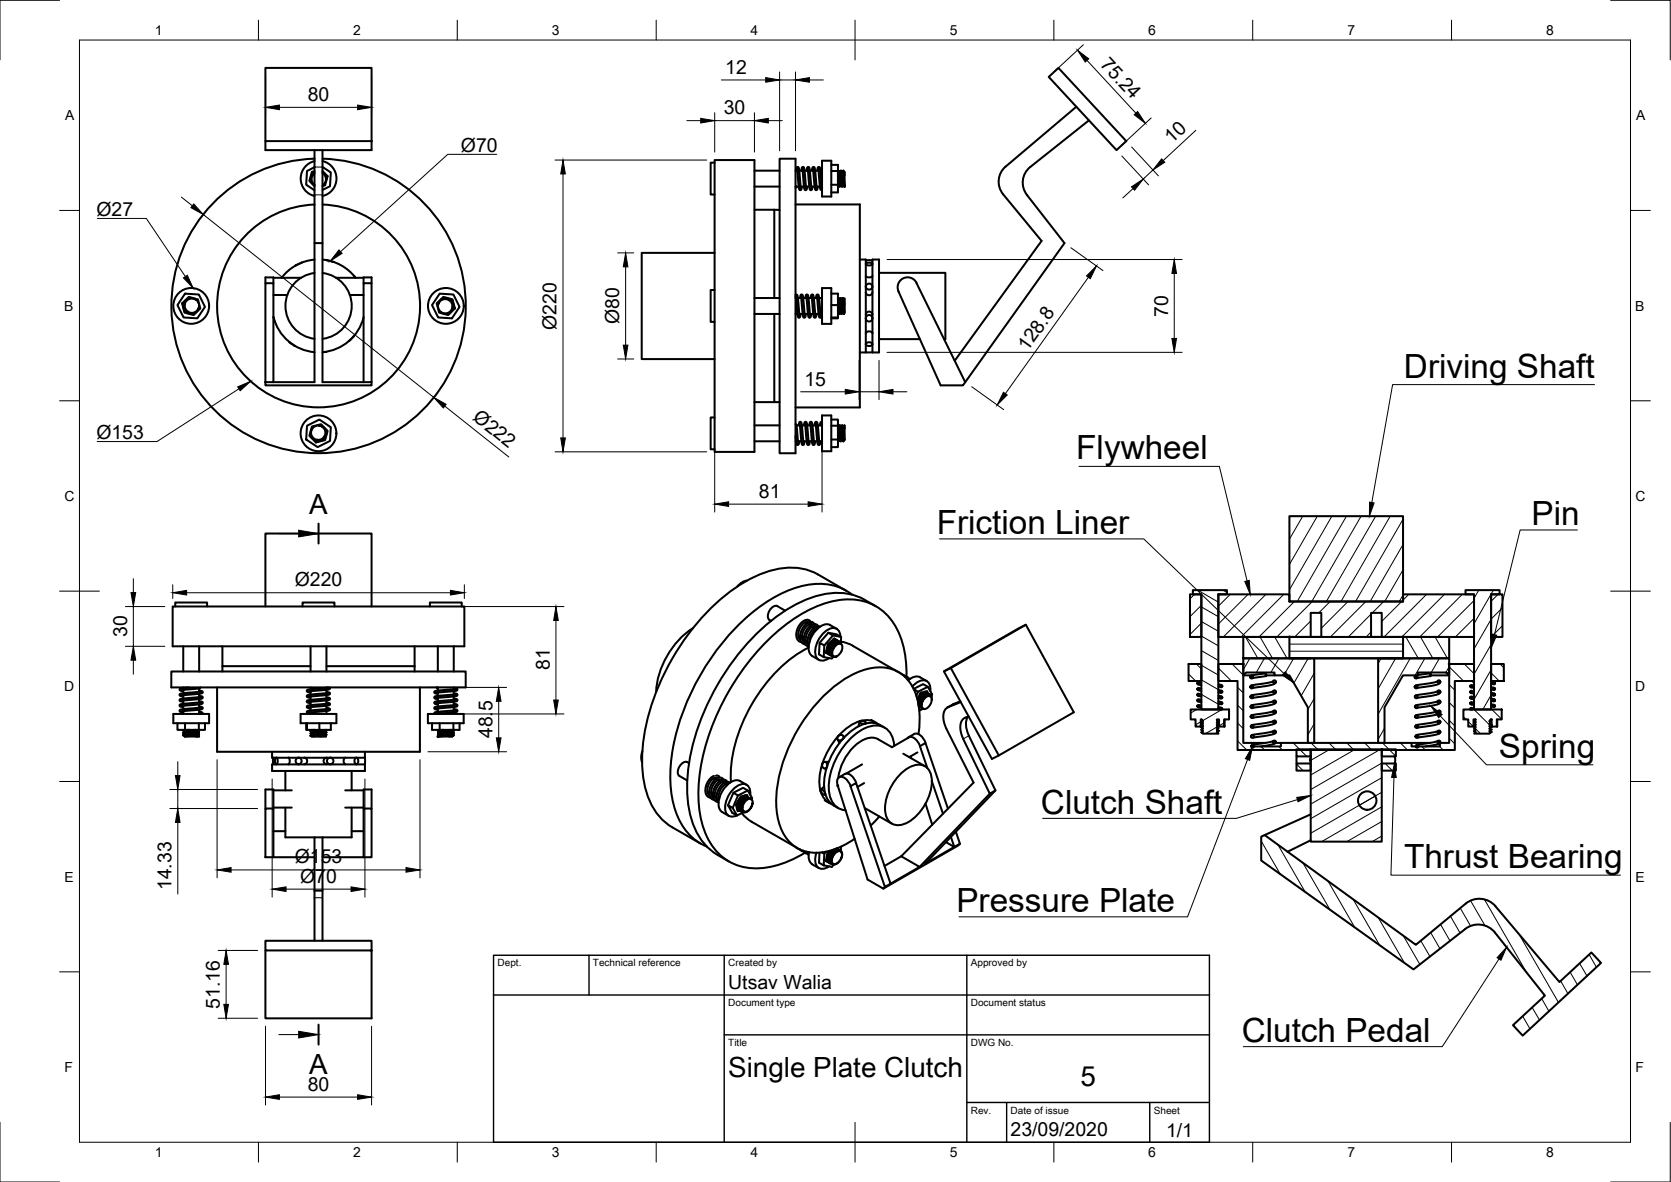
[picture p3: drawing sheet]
<svg xmlns="http://www.w3.org/2000/svg" width="420mm" height="297mm" viewBox="0 0 420 297" stroke-linecap="round" stroke-linejoin="round" font-family="sans-serif">
<defs><g id="words">
<g font-size="8.4">
<text x="353" y="94.9">Driving Shaft</text>
<text x="270.6" y="115.4">Flywheel</text>
<text x="385.1" y="132">Pin</text>
<text x="235.5" y="134.2">Friction Liner</text>
<text x="376.9" y="190.4">Spring</text>
<text x="261.7" y="204.5">Clutch Shaft</text>
<text x="353" y="218.2">Thrust Bearing</text>
<text x="240.5" y="229.2">Pressure Plate</text>
<text x="312.2" y="261.8">Clutch Pedal</text>
</g>
<g font-size="7">
<text x="77.8" y="129.1">A</text>
<text x="77.8" y="270">A</text>
<text x="183.1" y="270.6">Single Plate Clutch</text>
<text x="271.7" y="272.9">5</text>
</g>
<g font-size="4.9">
<text x="276.5" y="16.3" transform="rotate(47 276.5 16.3)">75.24</text>
<text x="182.4" y="18.6">12</text>
<text x="77.4" y="25.4">80</text>
<text x="182" y="28.8">30</text>
<text x="115.9" y="38.1">Ø70</text>
<text x="294.7" y="36.2" transform="rotate(-43 294.7 36.2)">10</text>
<text x="24.3" y="54.2">Ø27</text>
<text x="139.9" y="82.9" transform="rotate(-90 139.9 82.9)">Ø220</text>
<text x="155.7" y="81.5" transform="rotate(-90 155.7 81.5)">Ø80</text>
<text x="293.7" y="79.6" transform="rotate(-90 293.7 79.6)">70</text>
<text x="258.3" y="88.5" transform="rotate(-54 258.3 88.5)">128.8</text>
<text x="202.3" y="96.9">15</text>
<text x="118.6" y="105.4" transform="rotate(38 118.6 105.4)">Ø222</text>
<text x="24.2" y="110.3">Ø153</text>
<text x="190.8" y="125.1">81</text>
<text x="74.1" y="147.3">Ø220</text>
<text x="32" y="160.1" transform="rotate(-90 32 160.1)">30</text>
<text x="138.2" y="168.3" transform="rotate(-90 138.2 168.3)">81</text>
<text x="123.8" y="185.5" transform="rotate(-90 123.8 185.5)">48.5</text>
<text x="74.1" y="217">Ø153</text>
<text x="75.5" y="221.8">Ø70</text>
<text x="43.1" y="223.7" transform="rotate(-90 43.1 223.7)">14.33</text>
<text x="183.1" y="248.5">Utsav Walia</text>
<text x="55.3" y="253.5" transform="rotate(-90 55.3 253.5)">51.16</text>
<text x="77.4" y="274.1">80</text>
<text x="254.1" y="285.5">23/09/2020</text>
<text x="293.2" y="285.7">1/1</text>
</g>
<g font-size="3.5">
<text x="39" y="8.8">1</text>
<text x="88.8" y="8.8">2</text>
<text x="138.8" y="8.8">3</text>
<text x="188.7" y="8.8">4</text>
<text x="238.8" y="8.8">5</text>
<text x="288.7" y="8.8">6</text>
<text x="338.8" y="8.8">7</text>
<text x="388.8" y="8.8">8</text>
<text x="16.4" y="30.2">A</text>
<text x="411.4" y="30.2">A</text>
<text x="16.2" y="78">B</text>
<text x="411.2" y="78">B</text>
<text x="16.2" y="125.9">C</text>
<text x="411.2" y="125.9">C</text>
<text x="16.2" y="173.7">D</text>
<text x="411.2" y="173.7">D</text>
<text x="16.2" y="221.6">E</text>
<text x="411.2" y="221.6">E</text>
<text x="16.2" y="269.4">F</text>
<text x="411.2" y="269.4">F</text>
<text x="39" y="290.8">1</text>
<text x="88.8" y="290.8">2</text>
<text x="138.8" y="290.8">3</text>
<text x="188.7" y="290.8">4</text>
<text x="238.8" y="290.8">5</text>
<text x="288.7" y="290.8">6</text>
<text x="338.8" y="290.8">7</text>
<text x="388.8" y="290.8">8</text>
</g>
<g font-size="2.5">
<text x="125.1" y="242.9">Dept.</text>
<text x="149.1" y="242.9">Technical reference</text>
<text x="183.1" y="242.9">Created by</text>
<text x="244.1" y="242.9">Approved by</text>
<text x="183.1" y="252.8">Document type</text>
<text x="244.1" y="252.8">Document status</text>
<text x="183.1" y="262.9">Title</text>
<text x="244.1" y="262.9">DWG No.</text>
<text x="244.1" y="279.9">Rev.</text>
<text x="254.1" y="279.9">Date of issue</text>
<text x="290.1" y="279.9">Sheet</text>
</g>
</g></defs>
<!-- layer: Visible -->
<g fill="none" stroke="#000" stroke-width=".51">
<path d="M263.7 19.3l2.4-2.2 17.1 18.4-2.5 2.2zM66.7 35.5v2.2h26.7v-20.6h-26.7v18.4h26.7M79.1 37.7v23.4h2M81.1 37.7v58.3h10.3M81.1 39.9a37 37 0 0 1 30.9 55.8 37 37 0 0 1-63.8 0 37 37 0 0 1 30.9-55.8M196 39.9h4v74h-4zM270.6 26.8l-17.7 15.1M273.8 30.3l-14.8 11.7a5 5 0 0 0-.8 7M78.7 44.1l-.3 .6v.7l.7 1.1M79.1 43.2a1.96 1.96 0 0 0 0 3.4M79.1 43l-.7 .2-.6 2.3 1.3 1.3M79.1 42l-1.9 1-.2 3.4 2.1 1.4"/>
<path d="M79.1 43.6l-.4 .5M79.1 40.5a4.5 4.5 0 0 0-3.5 4.4 4.5 4.5 0 0 0 3.5 4.4M81.1 43.2l.8 .8a1.99 1.99 0 0 1-.3 2.1l.3-.6v-.7l-.2-.7-.6-.6M81.1 43l1.3 1.3-.7 2.3-.6 .2M81.1 42l2.1 1.3-.2 3.5-1.9 .9M81.1 40.5a4.5 4.5 0 0 1 3.5 4.4 4.5 4.5 0 0 1-3.5 4.4M81.1 51.4a25.5 25.5 0 0 1 20.9 38.5 25.5 25.5 0 0 1-43.8 0 25.5 25.5 0 0 1 20.9-38.5M81.6 46.1l-.5 .5M179.7 40.2h10v73.4h-10zM179.7 40.9h-1v8h1M189.7 52.7h6.3M189.7 42.9h6.3"/>
<path d="M189.7 46.9h6.3M194.7 52.7v22.2M200 51.4h16.2v51h-16.2M200 42.9h.5M200 46.9h.8M200.2 42.9l.1-.8 .4-.1 .2 .6 .5 4.8M200.3 47l-.3 .2M200.4 42.3l.4 4.5 .3 .9 .4-.1 .1-.7M201 42.9h.8M201.3 46.9h.9M201.5 42.9l.1-.8 .4-.1 .3 .6 .5 4.8M201.7 42.3l.4 4.5 .3 .9 .4-.1 .2-.7"/>
<path d="M202.3 42.9h.8M202.6 46.9h.9M202.8 42.9l.2-.8 .3-.1 .3 .6 .5 4.8M203 42.3l.5 4.5 .2 .9 .5-.1 .1-.7M203.6 42.9h.9M204 46.9h.8M204.2 42.9l.1-.8 .4-.1 .2 .6 .5 4.8M204.4 42.3l.4 4.5 .3 .9 .4-.1 .1-.7M205 42.9h.8M205.3 46.9h.9M205.5 42.9l.2-.8 .4-.1 .2 .7 .4 4.4M205.7 42.3l.5 5.1 .2 .3 .3 .1"/>
<path d="M206.3 42.9h.4M206.7 46.9h.1M206.7 40.4h2.3v9h-2.3zM209 41.4h1.7v7h-1.7M209 46.4h1.7M209 43h1.7M210.7 43.7l.2 2.8M210.7 45.5l.1 1h.1M210.8 42.9l.3 3.9M210.8 42.9l.3 .4M210.8 42.9l-.1 .2M210.8 46.5l-.1 .2"/>
<path d="M210.9 42.9l.3 3.9M210.9 46.5l.2 .3M211.1 43.3l.3 3.2M211.1 43.3h.1M211.1 46.8h.1M211.2 43.3l.3 3.2M211.4 42.9l.3 3.9M211.4 42.9l-.2 .4M211.4 46.5h.1M211.4 46.5l-.2 .3M211.4 42.9h.1M211.5 42.9l.3 3.9"/>
<path d="M211.5 46.5l.2 .3M211.5 42.9l.2 .4M211.7 43.3l.3 3.2M211.7 43.3h.1M211.7 46.8h.1M211.8 43.3l.3 3.2M212 46.5h.1M212 42.9l.3 3.9M212 42.9l-.2 .4M212 46.5l-.2 .3M212 42.9h.1M212.1 42.9l.3 3.9-.1-3.5"/>
<path d="M212.1 46.5l.2 .3M212.1 42.9l.2 .4M212.3 43.3l.1 .8M212.3 46.8h.1M252.2 48.8l9.7 11.7-21.8 30.2M252.9 41.8a5 5 0 0 0-.7 7M258.2 49l9.5 12.1-25.6 35.7h-5.6l-10.6-23.5M45.8 76.2l1.7-1.6 2.3 .6 .6 2.3-1.7 1.7-2.3-.6zM46.5 76.6a1.79 1.79 0 0 0 1 1.8 1.79 1.79 0 0 0 2-.3l.6-1.2-.2 .8-.5 .7-1.1 .5-.9-.1-.9-.7-.4-1.1 .3-1.2 .8-.7 1-.2 1.1 .5a1.81 1.81 0 0 0-2.8 1.2M46.5 73.8l3.5 .2 1.5 3.1-1.9 2.9-3.4-.2-1.6-3.1zM49.3 75.3l.5 .6 .3 1M66.7 71.2h2v24.8h-2z"/>
<path d="M66.7 71.2v-1.5h2v1.5M68.7 79.7l.1 .1M68.7 69.8h7M68.7 74.1h3.5M68.8 79.6a11.7 11.7 0 0 0 10.3 8.9M68.8 80l.3 .8M75.1 66.4l-.8 .3M75.8 66l-.6 .3M75.8 66h.1M79.1 61.1v34.9h-10.4M79.1 65.2a11.7 11.7 0 0 0-8.3 4.6M79.1 68.6a8.3 8.3 0 0 0-7.3 8.3 8.3 8.3 0 0 0 7.3 8.2"/>
<path d="M81.1 68.6a8.3 8.3 0 0 1 7.3 8.3 8.3 8.3 0 0 1-7.3 8.2M81.1 65.2a11.7 11.7 0 0 1 8.3 4.6M82.2 65.4l.8 .2M83.2 65.6l.6 .2M83.8 65.8h.1M84.5 69.8h6.9M87.9 74.1h3.5M89.1 69.5l.3 .3M91.4 71.2h2v24.8h-2zM91.4 71.2v-1.5h2v1.5M91.4 79.6a11.7 11.7 0 0 1-10.3 8.9M109.8 76.2l1.7-1.6 2.3 .6 .6 2.3-1.7 1.7-2.3-.6z"/>
<path d="M110.1 76.9l.3 1 .5 .5M110.6 73.8l3.4 .2 1.5 3.1-1.9 2.9-3.4-.2-1.6-3.1zM112.9 75.4a1.81 1.81 0 0 1 .8 2 1.81 1.81 0 0 1-1.6 1.4l-1.3-.4 .8 .4h.9l.8-.3 .6-.8 .1-1.1-.6-1.2-1-.5-1 .2-.8 .6-.5 1.2a1.79 1.79 0 0 1 2.8-1.4M179.7 72.9h-1v8h1M179.7 63.5h-18.3v26.7h18.3M189.7 78.9h6.3M189.7 74.9h6.3M194.7 78.9v22.2h1.3M200 74.1h.4l.2 .4 .5 4.9M200 78.9h.5M200 74.9h.1M200 74.4l.5 4.6 .2 .8 .4-.1 .2-.8"/>
<path d="M200.6 74.9h.9M201 78.9h.8M201.2 74.9l.2-.8 .3-.1 .3 .8 .4 4.6M201.4 74.4l.4 4.6 .3 .8 .4-.1 .1-.8M202 74.9h.8M202.3 78.9h.9M202.5 74.9l.2-.8 .4-.1 .2 .8 .5 4.6M202.7 74.4l.5 4.6 .2 .8 .4-.1 .2-.8M203.3 74.9h.8M203.6 78.9h.9M203.8 74.9l.2-.8 .4-.1 .2 .8 .5 4.6M204 74.4l.5 4.6 .2 .8 .4-.1 .2-.8"/>
<path d="M204.6 74.9h.9M205 78.9h.8M205.2 74.9l.2-.8 .3-.1 .3 .8 .4 4.6M205.4 74.4l.4 4.6 .3 .8 .4-.1 .1-.8M206 74.9h.7M206.3 78.9h.4M206.7 72.4h2.3v9h-2.3zM209 73.8h1.7v6.2h-1.7M209 79.8h1.7M209 76.7h1.7M210.7 75l.4 3.9M210.7 78l.1 .5"/>
<path d="M210.7 78.5h.1M210.7 74.9h.1M210.8 74.9l.3 4 .1-.4M210.8 78.5l.2 .4M210.8 74.9l.2 .4M210.9 75.3l.2 .3 .2 2.9M211 75.3l.2 3.2M211.2 74.9l.4 4M211.2 74.9l-.1 .4M211.2 78.5h.1M211.3 74.9h.1M211.3 74.9l.3 4 .2-.4"/>
<path d="M211.3 78.5l.2 .4M211.3 74.9l.2 .4M211.5 75.3l.3 3.2M211.5 75.3h.1M211.6 75.3l.3 3.2M211.8 74.9l.4 4M211.8 74.9l.4 4 .2-.6-.3-3M211.8 74.9l-.2 .4M211.8 78.5h.1M211.9 78.5l.2 .4M211.9 74.9l.2 .4M212.1 75.3h.1"/>
<path d="M212.2 75.3l.2-.3v1.6M212.2 75.3l.2 3M216.2 65.2h1.5v23.4h-1.5M217.7 69.4a1.18 1.18 0 0 0 1.7 0M217.7 73.4a.84 .84 0 0 0 .8 .8 .84 .84 0 0 0 .9-.8M217.7 65.6l.8-.2 .9 .2M217.7 79.1h.1M217.7 79a.84 .84 0 0 1 .8-.7 .84 .84 0 0 1 .9 .7M217.8 66.2l1.1-.2 .5 .4a1.18 1.18 0 0 1-1.7 0zM219.4 79.1h.1M219.4 65.2h1.6v23.4h-1.6zM221 68.6h16.7v16.6h-.3"/>
<path d="M225.9 73.3h.1M230.5 71.2l12.2 24.8M230.5 71.2a2.51 2.51 0 0 0-3.4-1.3 2.51 2.51 0 0 0-1.2 3.4M66.7 96v.8h26.7v-.8M72.8 86l.5 .4M73.5 86.5l.7 .5M82 88.4l-.8 .1M87.8 85.6v.1M88.3 85.2l-.5 .5M89 84.5l-.6 .6M217.7 88.5h1.7M217.7 83.7v.1"/>
<path d="M217.7 83.7a1.07 1.07 0 0 1 1.7 0M217.8 86.3l.4-.3h.7l.5 .5a.97 .97 0 0 1-1.7 0zM219.4 83.7v.1M221 85.2h10.3M77.2 107l3.1-1.6 2.9 2-.2 3.4-3.1 1.6-2.9-1.9zM78.4 107.2l2.3-.6 1.7 1.7-.7 2.3-2.3 .6-1.6-1.7zM78.5 107.7a1.81 1.81 0 0 0 1.3 2.8 1.79 1.79 0 0 0 1.9-1.1 1.79 1.79 0 0 0-.7-2.2l-.9-.3 .8 .2 .7 .5 .4 1v.7l-.6 1.1-1 .5-1.1-.2-1-.9-.2-1.2zM80.1 106.9l-1 .3-.6 .5M179.7 104.9h-1v8h1M189.7 101.1h5M189.7 106.9h6.3M189.7 110.9h6.3"/>
<path d="M200 109.5l.2 1.9 .3 .4 .3-.1 .2-.8M200 110.9h.2M200 106.6l.3 .3 .4 4.5M200.3 106.9h.8M200.7 110.9h.8M200.8 106.9l.2-.7 .4-.2 .2 .6 .5 4.8M201 106.4l.5 4.4 .2 1 .4-.1 .2-.8M201.6 106.9h.9M202 110.9h.8M202.2 106.9l.1-.7 .4-.2 .2 .6 .5 4.8M202.4 106.4l.4 4.4 .3 1 .4-.1 .1-.8M203 106.9h.8"/>
<path d="M203.3 110.9h.9M203.5 106.9l.1-.7 .4-.2 .3 .6 .4 4.8M203.7 106.4l.4 4.4 .3 1 .4-.1 .2-.8M204.3 106.9h.8M204.7 110.9h.8M204.8 106.9l.2-.7 .4-.2 .2 .6 .5 4.8M205 106.4l.5 4.4 .2 1 .4-.1 .2-.8M205.6 106.9h.9M206 110.9h.7M206.4 106.4l.1 .4M206.7 104.4h2.3v9h-2.3zM206.7 106l-.4 .1-.1 .8"/>
<path d="M206.7 106.6l-.2 .2 .2 .2M209 105.4h1.7v7h-1.7M209 110.5h1.7M209 107h1.7M210.7 109.3l.1 1.6M210.7 107.1l.4 3.4M210.7 107.7l.2 3.2M210.7 110.7l.1 .2M210.8 107.3h.1M210.8 110.9h.1M210.9 107.3l.3 3.2M211.1 106.9l.3 4"/>
<path d="M211.1 106.9l-.2 .4M211.1 110.5h.1M211.1 110.5l-.2 .4M211.1 106.9h.1M211.2 106.9l.2 .5 .3 3.1M211.2 106.9l.3 4M211.2 110.5l.2 .4M211.4 107.3h.1M211.4 110.9h.1M211.5 107.3l.3 3.2M211.7 106.9l.3 4M211.7 106.9l-.2 .4"/>
<path d="M211.7 110.5h.1M211.7 110.5l-.2 .4M211.7 106.9h.1M211.8 106.9l.3 4M211.8 106.9l.2 .5 .3 3.1M211.8 110.5l.2 .4M212 107.3h.1M212 110.9h.1M212.1 107.3l.3 3.2M212.3 110.5h.1M212.3 110.5l-.2 .4M212.3 106.9l.1 .8"/>
<path d="M212.3 106.9l-.2 .4M212.4 107.7v2.8M324.2 129.7h28.6v21.5h-28.6zM43.4 152.4h73.4v10h-73.4zM44.1 152.4v-1h8v1M66.7 152.4v-18.3h26.7v18.3M76.1 152.4v-1h8v1M108.1 152.4v-1h8v1M174.2 157.9a20.9 20.9 0 0 0-9.2 16M187.8 145.9l-1.2 .4-1.2 1.1M193.4 155.8l.5 .2M195.5 152.3l1.9 1.2"/>
<path d="M195.5 152.3a2.21 2.21 0 0 0-2.4 2.3l.1 .9 .3 .3M200.8 160l.3 .2M200.8 160h.1M202.4 156.4l.4 .1M202.8 156.5l.1 .1M203.3 156.4l-.5-.1-.4 .1-.8 .7-.5 .8-.4 1.8 .2 .6 .3 .5M203.4 156.9l.5 .3M203.5 156.9v.1M203.8 156.3l-.3-.4-.5-.1a3.7 3.7 0 0 0-2.3 5.2l.8 .4M204 156.8v.3M204.3 157l-.5-.2-.6 .2-.6 .6-.6 1-.3 1.7 .2 .7 .3 .3M204.4 157.5l.4 .2"/>
<path d="M204.4 157.4v.1M204.8 156.8l-.7-.5a3.5 3.5 0 0 0-3 3.7 1.64 1.64 0 0 0 1.4 1.9M204.9 157.3l.1 .3M205.2 157.5l-.5-.2-.6 .3-1.1 1.4-.4 1.7 .1 .7 .4 .4M205.3 158l.1 .1M205.4 158v.1M205.7 157.9l-.8 .4-.8 .9-.4 .9-.2 1.2M205.7 157.4l-.6-.5a3.1 3.1 0 0 0-2.9 2.8 2.05 2.05 0 0 0 1.1 2.8M206.2 157.5l-.7-.1-.7 .3-1.2 1.4-.6 1.8 .3 1.4M208.3 159l2 .4 1.2 .7M208.7 157.1l1.7 .9M208.7 157.1a3 3 0 0 0-3.4 1.2 6.1 6.1 0 0 0-1.8 5.8l.7 .8 1.7 .9"/>
<path d="M209.4 159.7l-2.1 2.5-.2 2.9 2 .4 .5-.5M209.4 159.7l2.1 .4-.1 1.5M209.4 159.7l-1.1-.7-2.2 2.5M211.3 160a1.92 1.92 0 0 0-1-2 1.92 1.92 0 0 0-2.2 .3 6.6 6.6 0 0 0-3 6.5 1.78 1.78 0 0 0 2.7 1l.7-.4M212.7 148.4l-7-4a15.6 15.6 0 0 0-13-.7 42.4 42.4 0 0 0-19.2 15.2 56 56 0 0 0-12.1 32.2 20.9 20.9 0 0 0 5.2 14.9l2.5 1.9 7 4.1M214.3 149.4a14.9 14.9 0 0 0-14.2-1.7 42.8 42.8 0 0 0-20 15.8 56.9 56.9 0 0 0-11.5 30.6 21.6 21.6 0 0 0 4.6 15.5 12.4 12.4 0 0 0 4.6 3.2M220.2 152.4a16.8 16.8 0 0 0-17.7-1.6 48.3 48.3 0 0 0-20.7 19 54.5 54.5 0 0 0-9 28.1 21.9 21.9 0 0 0 4 13.9 17.8 17.8 0 0 0 6.5 4.7M257.9 157l-20.6 11.7M299.2 149.4h2.9v10.7h-2.9zM299.9 148.3h8.6v1.1h-2.2v28.9h-4.2v-28.9h-2.2zM368.5 148.3h8.6v1.1h-2.2v28.9h-4.3v-28.9h-2.1zM374.9 149.4h2.9v10.7h-2.9z"/>
<path d="M43.1 168.7h74v4h-74zM43.6 179.4h9v2.3h-9zM46.1 162.4v6.3M46.1 172.7v.2M46.1 173.4v.8M46.1 174.7v.8M46.1 176.1v.8M46.1 177.4v.8M46.1 178.7v.7M47.4 172.7l-1.8 .2-.5 .3 .2 .3 .8 .2M50 179.4l.2-.2 .2 .2M50.1 173.6l.7 .1 .1 .4-.5 .2-4.9 .5"/>
<path d="M50.1 174.9l.7 .1 .1 .4-.5 .2-4.9 .5M50.1 176.2l.7 .2 .1 .3-.5 .3-4.9 .5M50.1 177.6l.7 .1 .1 .4-.5 .2-4.9 .5M50.1 178.9l.7 .1 .1 .4M50.1 162.4v6.3M50.1 173v.8M50.1 174.4v.8M50.1 175.7v.8M50.1 177v.8M50.1 178.4v.8M50.2 173l-4.7 .5M50.4 172.7l-.2 .3"/>
<path d="M50.6 177.8l-4.4 .4-1 .2 .1 .4 .8 .2M50.6 176.4l-4.4 .5-1 .2 .1 .4 .8 .2M50.6 175.1l-4.4 .4-1 .3 .1 .4 .8 .1M50.6 173.8l-4.4 .4-1 .2 .1 .4 .8 .2M50.6 179.1l-.5 .1M54.6 172.7v16.2h51v-16.2M55.9 162.4v5h22.2M55.9 167.4v1.3M75.6 179.4h9v2.3h-9zM78.1 162.4v6.3M78.1 172.7v.5M78.1 173.7v.8"/>
<path d="M78.1 175v.9M78.1 176.4v.8M78.1 177.7v.8M78.1 179v.4M82.1 167.4h22.1M82.1 173.9l.8 .2v.3l-.7 .3-4.7 .4M82.1 175.2l.8 .2v.4l-.7 .2-4.7 .5M82.1 176.6l.8 .1v.4l-.7 .2-4.7 .5M82.1 177.9l.8 .2v.3l-.7 .3-4.7 .4M82.1 162.4v6.3M82.1 172.7v.2M82.1 173.3v.9"/>
<path d="M82.1 174.7v.8M82.1 176v.9M82.1 177.3v.9M82.1 178.7v.7M82.6 178.1l-4.6 .4-.8 .3 .1 .4 .8 .2M82.6 176.8l-4.6 .4-.8 .3 .1 .4 .8 .1M82.6 175.4l-4.6 .5-.8 .2 .1 .4 .8 .2M82.6 174.1l-4.6 .4-.8 .3 .1 .4 .8 .2M82.6 172.8l-4.6 .4-.8 .3 .1 .4 .8 .1M82.9 172.7v.4l-.4 .2-5 .5M104.2 162.4v6.3M107.6 179.4h9v2.3h-9z"/>
<path d="M109.8 172.7l.3 .3M110 173h.1M110.1 162.4v6.3M110.1 172.7v.9M110.1 174v.9M110.1 175.4v.8M110.1 176.7v.9M110.1 178v.9M110.1 179.4h.1M114.1 172.9l.8 .1 .1 .4-.6 .3-4.8 .4M114.1 174.2l.8 .2 .1 .4-.6 .2-4.8 .5M114.1 175.5l.8 .2 .1 .4-.6 .2-4.8 .5"/>
<path d="M114.1 176.9l.8 .1 .1 .4-.6 .3-4.8 .4M114.1 178.2l.8 .2 .1 .3-.8 .3-4.4 .4M114.1 162.4v6.3M114.1 172.7v.5M114.1 173.7v.8M114.1 175v.9M114.1 176.3v.9M114.1 177.7v.8M114.1 179v.4M114.6 178.4l-5 .6-.4 .1v.3M114.6 177.1l-4.4 .4-1 .3 .1 .4 .8 .2M114.6 175.8l-4.4 .4-1 .3 .1 .4 .8 .1"/>
<path d="M114.6 174.4l-4.4 .5-1 .2 .1 .4 .8 .2M114.6 173.1l-4.4 .4-1 .3 .1 .4 .8 .2M201.7 160.5l.4 .3M202.1 160.9h-.3M202.6 161.1l.4 .2M202.7 161.1v.1M203.1 161.4h-.3M203.3 162.8a37.2 37.2 0 0 0-16.4 18.5 33.3 33.3 0 0 0-3.1 15.2M207.3 162.2l-1.2-.7-.2 3 1.2 .6M207.7 164l.3 .1M207.7 164h.1M207.8 163.7l.4 .6"/>
<path d="M207.8 164h-.1M207.8 163.6l.2 .5 .4 .2M209.2 161.1l-.8 .9-.3 1.2M209.5 163.2a1.6 1.6 0 0 1 1.9-1.4l.4 .8-.2 1.1M209.6 160.6l.5 .3M209.6 160.6l.4 .1M209.7 161.4l-.9 1-.3 1M209.7 160.6l1.2 .6M209.7 160.5h.1M210.1 161.6l-.8 .9-.4 1.1M210.4 161l-.4-.2-.7 .3-1 1.3-.2 1.3 .5 .8M210.5 161.1l-.3-.2-.7 .1-1 1.2-.3 1.6 .2 .5 .4 .3"/>
<path d="M210.8 161.2l-.4-.1-.7 .2-1 1.3-.2 1.2 .2 .7 .3 .2M210.9 161.2l-1.1-.7-1.7 1.4-.4 2.1 1.2 .7M210.9 161.2v.1M210.9 161.3l-.4-.2-.5 .1-.6 .5-.5 .8-.3 1.4 .1 .6 .5 .3M211.1 161.7l-.6 .2-.5 .4-.6 1.1a.95 .95 0 0 0-.1 1.1 .95 .95 0 0 0 1 .5l.2-.1a1.03 1.03 0 0 1-1.3-.1 1.03 1.03 0 0 1-.2-1.3l.5-1.1a1.27 1.27 0 0 1 1.9-.8l.1 .3M211.2 161.4l-.5-.1-.4 .2-1.1 1.3-.3 1.4 .5 .8M211.5 161.2l2.5 .9 11.9 6.8M211.6 163.7l-1.1 1.2M226.1 169l.6 .4M226.9 169.5l.5 .2 .3 .4M227.5 170.1a1 1 0 0 1 1.1 .5M227.9 170.1a22.7 22.7 0 0 0-4.1-14.7 13.4 13.4 0 0 0-13.3-4.5 35.9 35.9 0 0 0-19.1 11.7 59.8 59.8 0 0 0-15.7 33.9 24.4 24.4 0 0 0 3.6 16.4 13.5 13.5 0 0 0 14.5 4.9 27.1 27.1 0 0 0 8.6-3.5"/>
<path d="M228.8 170.6l-.7 .1M229.4 172.5a3.2 3.2 0 0 1 3.7-1.3 2.42 2.42 0 0 1 .8 2.5M229.7 173.2l1.1 .6M230.4 174.9l.4-1.1 2.5-1.2 1.1 1.9-.2 .4M230.6 175.6l.9-1.5 1.6-.4 .2 .6-.4-.2-.6 .1-.9 .8-.5 1.1v.8M230.9 177l.2 .4 .4 .4M231 177.3l.3 .3M231 177.5h.1M231.3 177.7h-.3M231.3 177.7h.1M231.4 170.2l1.6 1M231.4 170.2a2.72 2.72 0 0 0-3 .8"/>
<path d="M231.6 174.1l-.1 .1 .1-.1M231.7 177.2l.2 .6 .3 .4M231.8 174l-.5 .4M232 174.4l-.8 .7-.4 1.2M232.1 178.1l-1 .5M232.1 178.1h.1M232.4 174.6l-.9 1-.2 1M232.5 173.8l.4 .2M232.6 173.8l.1 .1M232.8 174.8l-.7 .8-.4 1.2M233.1 174.1a2.08 2.08 0 0 0-2.2 2.2l-.1 .2M233.3 172.6l-1.2-.7-2.4 1.2"/>
<path d="M233.5 174.4h-.8l-1.1 1.2-.4 1.4 .2 .5 .4 .4M233.7 174.9a.8 .8 0 0 1 .6 1.1M233.7 174.5l-.4-.2-.6 .2-1 1.1-.4 1.5 .2 .6 .5 .3M233.9 175h-.7l-.7 .5-.5 .7-.3 1 .4-1.4 1-1.1 .7-.2 .3 .2 .2 .5v.6M233.9 175h.1M234 174.6l-.5-.1-.6 .3-.9 1-.3 1.5 .4 .8M234.3 176l-.2 .7-.6 .9-.7 .5-.6 .1M239.1 167.9l12 22 18.9-10.9-12.1-22-20.6 11.7 12.1 22 1.7-.8M239.6 177l-1.4 .8M239.8 176.9l-.2 .1M241.5 176.2l-1.7 .7M241.6 176.4l-3.2 1.3a2.97 2.97 0 0 0-1.1 3.6l.7 1.8"/>
<path d="M298.9 166.9h3.2v4.2h-3.2zM299.4 178.3h9.6v2.5h-1.2v1.8h-1.3v-1.8h-.5l.3 .4-.3 .2 .3 .4-.3 .3 .3 .3-.3 .3 .3 .3-.3 .3 .3 .3-.3 .5 .3 .3h-3.8l-.4-.3 .4-.3-.4-.4 .4-.3-.4-.3 .4-.3-.4-.3 .4-.3-.4-.3 .4-.5-.4-.2 .1-.1h-.3v1.8h-1.3v-1.8h-1.2zM301.1 171.7l.2 .3 .8 .2M301.1 174.5l.2 .4 .8 .1M301.1 176l.2 .3 .8 .2M301.1 173.1l.2 .4 .8 .1M301.1 177.4l.2 .3 .8 .2M301.5 171.5l.6 .1M301.5 174.4l.6 .1M301.5 175.8l.6 .1M301.5 173h.6M301.5 177.2l.6 .1"/>
<path d="M306.3 166.9h6.3v19.8h2.3v.9h7.2v-.9h32.8v.9h7.2v-.9h2.3v-19.8h6.2v4.2h-4.8v17.4h-54.6v-17.4h-4.9zM306.3 172.5l.6 .1M306.3 172l.8 .1 .2 .4M306.3 175.4l.6 .1M306.3 174.9l.8 .1 .2 .3M306.3 176.8l.6 .1M306.3 176.3l.8 .1 .2 .4M306.3 174l.6 .1M306.3 173.4l.8 .2 .2 .3M306.3 178.3h.3M306.3 177.7l.8 .1 .2 .4M306.8 178l.4-.1 .1 .4h-.5z"/>
<path d="M312.6 165.4h17.9v21.3h-1.7v-8.9l-4.6-8.1h-3.7v-.7h-7.2l-.7 .7zM312.6 169.7h2.1M312.6 160.1h11.6v5.3h5.4h-17zM318.2 169.2l.1 .7zM318.3 169.2l-3.7 .6-.2 .2 .1 .4M318.3 169.9l-3.3 .5M318.4 169.7h2.1M320.1 171.2l-1.2 .4-4.1 .6-.4 .2v.3M320.1 173.7l-1.2 .4-4.1 .6-.4 .3M320.1 176.2l-5.6 1.1M320.2 178.7l-5.6 1.1M320.8 179.1l-.5 .3-1 .3-4.3 .7"/>
<path d="M320.8 171.2l-.2 .5-.8 .4-4.8 .8M320.8 176.5l-.2 .3-.8 .3-4.8 .8M320.8 173.9l-.3 .4-.7 .3-4.8 .8M324.2 160.1h-17.9v-10.7h17.9v1.8h28.6v-1.8h17.8v10.7h-17.8M324.2 160.1h5.4v-6.1h2.6v6.1h12.5v-6.1h2.7v6.1h5.4M324.2 160.1h8h-2.6M324.2 160.1h8M329.6 165.4h17.8M330.5 165.4h16M346.5 165.4h17.9v4.3l-.7-.7h-7.2v.7h-3.7l-4.7 8.1v8.9h-1.6zM347.4 160.1h-2.7h8.1M347.4 165.4h5.4v-5.3h11.6v5.3z"/>
<path d="M356.1 169.7l-.4 .3 .1 .4M359.6 169.2l.1 .7zM359.6 169.2l-3.1 .4M359.7 169.9l-3.4 .5M359.7 169.7h4.7M361.4 171.2l-1.1 .4-4.1 .6-.4 .2-.1 .3M361.5 173.7l-1.4 .4-3.9 .6-.4 .3M361.5 176.2l-5.6 1.1M361.5 178.7l-5.5 1.1M362.1 179.1l-.4 .3-1.1 .3-4.3 .7M362.1 171.2l-.1 .5-.9 .4-4.8 .8M362.2 176.5l-.3 .3-.7 .3-4.9 .8"/>
<path d="M362.2 173.9l-.3 .4-.7 .3-4.9 .8M368 178.3h9.6v2.5h-1.2v1.8h-1.3v-1.8l-.6 .3 .4 .4-.4 .3 .4 .3-.4 .3 .4 .3-.4 .3 .4 .3-.4 .3 .4 .4-.4 .4h-3.8l.3-.3-.3-.4 .3-.3-.3-.3 .3-.3-.3-.3 .3-.3-.3-.3 .3-.3-.3-.4 .3-.4h-.5v1.8h-1.3v-1.8h-1.2zM369.7 175.3l.3 .3 .6 .1M369.7 173.9l.3 .3 .6 .1M369.7 176.8l.3 .2 .6 .2M369.7 172.5l.3 .3 .6 .1M369.7 178.2v.1M369.7 178l.4-.1 .1 .4h-.5zM370.1 178h.5M370.1 175.1l.5 .1M370.1 173.7l.5 .1M370.1 176.5l.5 .1"/>
<path d="M370.1 172.2l.5 .1M370.4 171.1l.1 .3M374.9 166.9h3.2v4.2h-3.2zM374.9 171.8l.6 .1M374.9 171.3l.8 .1 .2 .3M374.9 176.1l.6 .1M374.9 175.6l.9 .1 .1 .3M374.9 174.7l.6 .1M374.9 174.1l.7 .2 .3 .2M374.9 177.5l.6 .1M374.9 177l.7 .1 .3 .3M374.9 173.3h.6"/>
<path d="M374.9 172.7l.9 .2 .1 .2M44.6 181.7v1.7h6.9v-1.7M46.1 183.6l.3 .2M46.1 184.2l.3 .2M46.1 184.7l.3 .3M46.1 183.5v.1M46.1 184.1v.1M46.3 183.4l-.2 .1M46.4 183.9l-.3 .2M46.4 184.5l-.3 .2M46.4 183.8v.1M46.4 184.4v.1"/>
<path d="M46.4 185v.1M46.5 185.1h2.8M46.5 181.7v1.7M47.6 183.4l-1.5 .1M49.3 183.4l-3.2 .2M49.7 183.5l-3.3 .3M49.7 184.1l-3.3 .3M49.7 184.7l-3.3 .3M49.7 183.6l.4 .2-4 .3M49.7 183.6l-3.3 .3M49.7 184.2l-3.3 .3M49.7 184.8l-3.3 .3"/>
<path d="M49.7 184.2l.3 .2M49.7 184.8l.3 .2M49.7 183.5v.1M49.7 184.1v.1M49.7 184.7v.1M49.9 183.4l-.2 .1M50 181.7v1.7M50 184.4l-3.9 .3M50 185l-.7 .1M50 184.5l-3.9 .3M50 183.9l-3.9 .3M50 184.5l-.3 .2"/>
<path d="M50 183.9l-.3 .2M50.1 185l-.8 .1M50.1 183.8v.1M50.1 184.4v.1M68.4 188.9v1.5h23.4v-1.5M68.4 192.1h23.4v1.6h-23.4zM68.7 198.6h4.7M68.8 190.4l-.2 .8 .2 .9M69.3 190.5l.2-.1a1.18 1.18 0 0 1 0 1.7l-.3-.5zM71.8 193.7v4.9M72.5 190.4h.1M72.5 192.1h.1"/>
<path d="M72.6 190.4l.3 .8-.3 .9M76.5 190.4h.1M76.5 192.1h.1M76.6 190.4a.86 .86 0 0 1 .6 .8 .86 .86 0 0 1-.6 .9M77 181.7v1.7h6.2v-1.7M77.2 181.7v1.7M78.1 183.7v.1M78.1 184.3h.1M78.1 184.9h.1M78.1 183.8l.3 .2M78.1 184.4l.3 .2M78.4 183.5l-.3 .2"/>
<path d="M78.4 184.1l-.3 .2M78.4 184.7l-.3 .2M78.4 183.4v.1M78.4 184v.1M78.4 184.6v.1M79 183.4l-.6 .1M80.3 181.7v1.7M81.7 185l.3 .1h-1.6M81.7 183.8l-3.2 .3M81.7 184.4l-3.2 .3M81.7 185l-3 .1M81.7 183.7l-3.3 .3"/>
<path d="M81.7 184.3l-3.3 .3M81.7 184.9l-3 .2-.6-.2M81.7 183.8l.3 .2M81.7 184.4l.3 .2M81.7 183.7v.1M81.7 184.3v.1M81.7 184.9v.1M82 183.4l-3.9 .3M82 184l-3.9 .3M82 184.6l-3.9 .3M82 184.7l-.3 .2M82 184.1l-.3 .2"/>
<path d="M82 183.5l-.3 .2M82.1 184.6l-4 .3M82.1 184.1l-4 .3M82.1 183.5l-4 .3M82.1 183.4v.1M82.1 184v.1M82.2 190.4a.84 .84 0 0 0-.8 .8 .84 .84 0 0 0 .8 .9M86.8 198.6h4.6M86.9 190.4a.97 .97 0 0 0 0 1.7M88.4 193.7v4.9M89.4 190.5l.2-.1a.97 .97 0 0 1 0 1.7l-.4-.5v-.7zM91.7 190.4v1.7"/>
<path d="M108.6 181.7v1.7h6.9v-1.7M110.1 184.4v.1M110.1 185v.1M110.1 183.9l.3 .2M110.1 184.5l.3 .2M110.3 183.4l.1 .1M110.4 183.5v.1M110.4 184.1v.1M110.4 184.7v.1M110.5 184.2l-.4 .2M110.5 184.8l-.4 .2M110.6 181.7v1.7"/>
<path d="M111.5 183.4l-1.1 .1M113.3 183.4l-2.6 .2-.6 .2M113.7 183.9l-3.2 .3M113.7 184.5l-3.2 .3M113.7 185l-.8 .1M113.7 183.8l-3.3 .3M113.7 184.4l-3.3 .3M113.7 183.9l.4 .3M113.7 184.5l.4 .2M113.7 183.8v.1M113.7 184.4v.1M113.9 183.4l.2 .2-.4 .2"/>
<path d="M114 181.7v1.7M114 183.5l-3.9 .4M114 184.1l-3.9 .3M114.1 184.7l-4 .3M114.1 184.8l-4 .3 3.6-.1M114.1 184.2l-4 .3M114.1 183.6l-4 .3M114.1 184.8l-.4 .2M114.1 184.2l-.4 .2M114.1 184.7v.1M161.5 188.7l-.3 1.6 .3 1.3M173.2 191.8a1.56 1.56 0 0 0-2.4 .9 1.88 1.88 0 0 0 0 2.3l2 1.1"/>
<path d="M177.9 198.9l.2 .3M178.1 199.2l.2 .1M178.8 199.6l.4 .2M179.2 199.9l-.2 .1M179.4 195l-1 .8-.7 1.2-.3 1.3 .2 1.4a1.33 1.33 0 0 0 1.1 .8M180.1 195.7l-.5-.1-.5 .2M180.2 194.8l.6 .3v.3M180.4 195.4h-.4l-.6 .2-.7 .7-.6 .9-.3 1.5 .2 .7 .4 .5M180.5 195.5h.1M180.6 196l.4 .2M181.4 196.1l-.4-.2-.6 .2-.7 .6-.6 1-.3 1.7 .5 1M181.5 196.5l.5 .3"/>
<path d="M181.6 196.5v.1M181.9 195.9l-.6-.5a3.4 3.4 0 0 0-3 3.6 1.66 1.66 0 0 0 1.3 2M182.1 196.5v.2M182.4 196.6l-.5-.2-.8 .4-1 1.4-.4 1.5 .2 .8 .4 .4M182.5 197.1l.3 .2M182.5 197.1h.1M182.9 196.5l-.7-.6a3.6 3.6 0 0 0-3 3.9 1.64 1.64 0 0 0 1.4 1.8M183 197v.1M183.1 197l-.8 .2-1 1.1-.6 1.4 .1 1.2M183.5 196.7a2.23 2.23 0 0 0-2.8 1.6l-.5 1.9 .1 .9 .4 .6M185.6 199.9l-1.2-.7-1.4 3.2M186.1 196.3a3 3 0 0 0-3.5 1.2 6.1 6.1 0 0 0-1.7 5.8l.7 .8 1.6 .9"/>
<path d="M186.1 196.3l1.6 .9M187.3 199.9l.1 .1M188 198.7l-1.2-.7-2.4 1.2M188.6 199.8a2.03 2.03 0 0 0-2.1-2.7 6.4 6.4 0 0 0-4 6.9 1.8 1.8 0 0 0 2.8 .9M206.3 198.5l.7 .2 .4 .4 .1 .6-.7-.2-.4-.5zM206.8 192a10.1 10.1 0 0 0 .4 8.6l.8 .9 1.1 .5M206.8 192a.69 .69 0 0 1 1-.4 .69 .69 0 0 1 .2 1M206.8 192a.69 .69 0 0 0 .2 1 .69 .69 0 0 0 1-.4M207.2 197.7l-.9 .8M207.5 199.4l.8 1.8a5.9 5.9 0 0 0 2.5 1.9M207.5 199.6l-.1 .1M207.8 193.1l-.4 .1"/>
<path d="M207.9 192.7a12.2 12.2 0 0 0-.4 6.7M208.4 191.4l-1.1 .1M210.6 185.8l.5 .9M210.7 197.4l-.2-.4a1.2 1.2 0 0 1 .3-1.6 1.2 1.2 0 0 1 1.6 .1l.7 .7 .8 1.4M210.7 197.4l7.4 23.6 4 2.3M210.7 197.5h.1M210.7 185a19.8 19.8 0 0 0-3.9 7M210.7 185a.69 .69 0 0 1 1-.3 .69 .69 0 0 1 .2 1M210.7 185a.69 .69 0 0 0 .2 1.1 .69 .69 0 0 0 1-.4M211 195.3l1.4-.8a2.64 2.64 0 0 1 2.9 2.3M211.9 185.7a19.8 19.8 0 0 0-4 7M212 185l.2 .4"/>
<path d="M213.8 197.6l1.5-.8 8.6 25.3-1.4 .8zM216.1 181.4l-.2 1.1M216.3 181.2a12.4 12.4 0 0 0-5.6 3.8M216.3 181.2l1.2 .2 .2 .2-.2 .3M216.3 181.2l-.2 .3 .3 .2 1.1 .2M216.3 181.2l1.4-.2 1.3 .1 1.6 .8M216.8 192.1l-4 2.3M217.3 196.8l-1.7 1M217.5 181.9l2-.2a5.7 5.7 0 0 1 2.9 1.2M217.5 181.9a12.3 12.3 0 0 0-5.6 3.8M217.7 181.7v.1M219 180.9l1.1 .6"/>
<path d="M224.3 187.8l-3.5-2a4.9 4.9 0 0 0-5.4 1.2 13.5 13.5 0 0 0-4.6 8.5M224.9 187.4a4.7 4.7 0 0 0-5.3-5 14 14 0 0 0-8.9 7.3 14.6 14.6 0 0 0-1.9 10.8 4.3 4.3 0 0 0 3.8 3.1M226.7 194.2a5.9 5.9 0 0 1 5.2-1.9 3.8 3.8 0 0 1 2.4 4.1 12.6 12.6 0 0 1-6.8 10.6 3.3 3.3 0 0 1-4.9-2.8 12.6 12.6 0 0 1 4.1-10zM227.1 189.4l5.5 3.1M228.2 185.5a1.33 1.33 0 0 1 2 .3l.7 .8 .4 .9M228.5 185.3l-4.3 2.5M228.9 190.1l.2 .4M229.8 184.5l-1.3 .8M229.9 184.4a2.64 2.64 0 0 1 2.8 2.3M230.7 189.1l-2.1 1.2M230.9 184.5a17.9 17.9 0 0 0-2.5-13.5 9.5 9.5 0 0 0-10.4-2.9 30.2 30.2 0 0 0-15.9 12.9 36.3 36.3 0 0 0-6.8 22.8 11.6 11.6 0 0 0 5.8 9.7 12.4 12.4 0 0 0 10.7-.9l3.1-1.8M231.3 187.5l1.4-.8 5.7 16.5"/>
<path d="M231.3 187.5l1.9 5.5M234.3 196.3l2.8 8.2M238 183.1l6.8 13.6-18.2 18.5M242.8 180.3a2.86 2.86 0 0 0-1.2 3.6l.6 1.8 6.7 13.8 1.4-.9M243.4 180.1a4.7 4.7 0 0 0 .2 4.8M243.6 180.1l-.8 .2M243.6 184.9l6.7 13.7-17.7 18.5 7.3-4.3-2.1-1.2M248.9 199.5l-17.7 18.4M301.9 182.6h.4M302.1 180.9h.1M302.1 181.6h.1M302.1 182.2h.1"/>
<path d="M302.1 182.8h.1M302.1 183.4h.1M302.1 184.1h.1M302.1 180.9l.4 .3M302.1 181.6l.4 .2M302.1 182.2l.4 .2M302.1 182.8l.4 .2M302.1 183.4l.4 .2M302.1 184.1l.4 .2M302.4 181.1v.2M302.4 181.7v.2M302.4 182.4v.1"/>
<path d="M306 182.8l.3 .2M306 184.1l.3 .2M306 180.9l.3 .3M306 181.6l.3 .2M306 182.2l.3 .2M306 183.4l.3 .2M306.2 182.6h.3M306.3 181.8h.1M307.9 180.8l-.1 1.8M314.9 186.7h3.3M320.2 181.2l-5.5 1.1M320.2 183.7l-1.2 .4-4.2 .6"/>
<path d="M320.2 186.2l-1.1 .3-4.2 .7M320.7 186.8l-1.1 .4-2.6 .4M320.7 184.2l-1.4 .5-4.3 .7M320.7 186.7h1.4M320.7 181.7l-1.3 .5-4.4 .7M326 191.9h3.6v1.8h-3.6zM326 188.3h3.6v1.8h-3.6zM326.1 190.1v1.8M329.3 190.9l.2-.1v.4zM329.5 191.2l.1 .5M329.6 188.3h17.8v23.2h-17.8zM329.6 190.2l-.1 .6"/>
<path d="M347.4 191.9h3.6v1.8h-3.6zM347.4 188.3h3.6v1.8h-3.6zM350.6 190.1a1.93 1.93 0 0 1 0 1.8M354.9 186.7h4.7M361.5 181.2l-1.4 .4-4 .7M361.6 183.7l-1.3 .4-4.1 .6M361.6 186.2l-1.6 .4-3.8 .6M362 186.8l-1.1 .4-2.5 .4M362.1 184.2l-1.2 .5-4.5 .7M362.1 181.7l-1.4 .5-4.3 .7M370.5 182.6h.3M370.7 181.2v.1"/>
<path d="M370.7 182.5h.1M370.7 183.7v.1M370.7 181.3l.3 .1M370.7 181.9l.3 .2M370.7 182.5l.3 .2M370.7 183.1l.3 .2M370.7 183.8l.3 .1M371 181.4v.2M371 182v.2M371 180.8v.2M374.5 181.3l.4 .1M374.5 181.9l.4 .2"/>
<path d="M374.5 182.5l.4 .2M374.5 183.1l.4 .2M374.5 183.8l.4 .2M374.7 182.6h.4M374.8 180.8h.1M374.9 181.4v.1M376.5 180.8l-.1 1.8M66.7 203.2h2v12.2h-2zM66.7 203.2v-4.8h2v4.8M68.7 208.9h3.1M68.7 215.4h10.4M68.7 203h4.7"/>
<path d="M71.8 203v7.4h16.6v-7.4M79.1 210.4v13.4M81.1 210.4v26M81.1 215.4h10.3M86.8 203h4.6M88.4 208.9h3M91.4 203.2h2v12.2h-2zM91.4 203.2v-4.8h2v4.8M179.8 200.1l.4 .3M179.9 200.2l-.1 .1M180.2 200.5h-.3M180.7 200.7l.1 .1"/>
<path d="M180.8 200.8h-.1M184.2 203l1.1 1.9 1.6-.7M184.2 203l-1.2-.6 1.1 1.9 1.2 .6M185.5 203.4l-.2-.1 .4 .2M186.2 203.8l.1 .1M186.5 200.3l-.8 .9-.3 1.1M186.5 204.3l2.1 1.9 11.9 6.9M186.7 202.9a.8 .8 0 0 0 .6 1.1M186.9 200.5l-.9 1.1-.2 .9M187.3 200.8l-.8 .9-.3 1.1M187.6 200.1l-.4-.1-.6 .2-1 1.3-.2 1.3 .2 .6 .3 .2M187.8 200.2l-.3-.2-.5 .1-1.1 .9-.4 1-.1 .7 .3 .8 .4 .2-.6 .2-.5-1.7 1.2-2 1.7-.4 .1 .5"/>
<path d="M187.9 200.9l-.8 .7-.4 1v.9l.3 .4M188.1 200.3h-.9l-1 1-.3 .6-.1 1.1 .2 .6 .2 .2M188.2 200.5l-.4-.3-.7 .3-1 1.2-.2 1.5 .2 .6 .4 .1M188.5 200.6h-.9l-1.1 1.2-.3 1.3 .1 .6 .4 .4M188.6 200.7l-.4-.2-.6 .1-.7 .7-.5 .9-.2 .7 .2 .9 .3 .3 .6 .1 1.3-.8 .4-.7 .3-1-.7 1.5-.6 .6-.7 .2M188.7 200.7l.4 .4 .2 .6M188.8 200.8a2.13 2.13 0 0 0-2.1 2.1M189 200.9l.1-.3-1.1-1.9-2.4 1.2-1.4 3.1M200.2 213l.9 .5M201.1 213.5l.4 .3 .6 .2M201.9 213.8l.5 .5 .6 .2M202.7 214l.6 .8"/>
<path d="M203.3 214.2h.1M203.4 214.1a2.75 2.75 0 0 0 .8 3.1M204.2 217.2l1.7 1M205.3 214.3a3.3 3.3 0 0 0 .6 3.9 2.35 2.35 0 0 0 2.6-.5M206.1 214.3l-.2 2.5 1.2 .7M206.7 214.2l.6 .4M207.4 201.1l1 .6M207.7 216.4l.4-2.2 .5-.3-.7 1.6a1.17 1.17 0 0 0 .5 1.2M207.7 216.4l1.2 .6M207.7 216.4v-.2l.3 .3M207.7 216.2l.5 .3M207.7 214l-.4 .6-.2 2.9 2 .4 .6-.6"/>
<path d="M207.9 215.2v.2M208.4 214l-.4 .7M208.7 213.8l-.6 1.1a1.32 1.32 0 0 0 .5 1.9M209.4 213.6l-.8 .9-.3 1.1M209.5 213.5l-.8 .9-.4 1 .1 1.1 .4 .4M209.8 213.8l-.7 .8-.4 1.2M209.8 213.4l-.8 .8-.6 1.1v1l.3 .5 .3 .2M210.1 213.3l.7 .2M210.2 213.3l.4 .1M210.3 214.1l-.9 1-.2 1.2M210.3 213.3h.1M210.5 214l-1.1 1.2"/>
<path d="M210.9 213.5l-.5-.3 .5 .4M211 213.6l-.5-.1-.5 .2-1 1.2-.3 1.5 .5 .8M211.2 213.8l-.6-.2-.8 .4-.7 .9-.3 1.2a1.06 1.06 0 0 0 .7 1.2 1.06 1.06 0 0 0 1.3-.5l.7-.9 .3-1.4a.74 .74 0 0 0-.5-.7 .74 .74 0 0 0-.8 .2 .9 .9 0 0 1 1.1 .2 .9 .9 0 0 1 0 1.2 1.84 1.84 0 0 1-2 1.7 1.37 1.37 0 0 1-.2-1.9M211.5 212.8l-.1 1.1-.5-.1-.6 .3-.9 1.1M217.4 203.1l6.8 3.9M221.1 205.2l-2.2 2.3M226.6 215.2l4.6 2.7-7.3 4.2M226.6 215.2l-4.2 2.4M232.7 201.9l1.7 5.3M239.1 210.3l.8 2.5 1.5-.8M240.3 209l1.1 3M241.4 212l-.4 .5-18.9 10.8 .4-.4"/>
<path d="M317.1 210.3l.9-.4 38 27.5 12.6-10.3a5.3 5.3 0 0 1 7.4 .7l16.1 19 8-7.4 2.5 2.6-19.7 18.3-2.5-2.7 8.1-7.4-12.6-15.8a5.3 5.3 0 0 0-7.5-.9l-13 10.1-38.3-27.4zM329.6 204.6l-11.6 5.3M329.6 211.2l-5.9 2.8M66.7 238.9v17h26.7v-19.5h-26.7v2.5h26.7M79.1 223.8v12.6M79.1 223.8h2"/>
<circle cx="48.1" cy="76.9" r="4.5"/>
<circle cx="112.1" cy="76.9" r="4.5"/>
<circle cx="218.5" cy="80" r=".83"/>
<circle cx="218.6" cy="72.1" r=".8"/>
<circle cx="80.1" cy="108.9" r="4.5"/>
<circle cx="301.3" cy="174.6" r=".26"/>
<circle cx="301.3" cy="177.4" r=".26"/>
<circle cx="301.3" cy="171.7" r=".26"/>
<circle cx="301.3" cy="173.2" r=".27"/>
<circle cx="301.3" cy="176" r=".27"/>
<circle cx="307" cy="173.9" r=".27"/>
<circle cx="307" cy="176.7" r=".27"/>
<circle cx="307" cy="172.4" r=".27"/>
<circle cx="307" cy="175.3" r=".27"/>
<circle cx="314.7" cy="170.1" r=".36"/>
<circle cx="314.7" cy="172.6" r=".35"/>
<circle cx="314.8" cy="175.1" r=".35"/>
<circle cx="314.8" cy="177.6" r=".36"/>
<circle cx="320.4" cy="171.3" r=".36"/>
<circle cx="320.5" cy="176.4" r=".36"/>
<circle cx="320.5" cy="173.9" r=".36"/>
<circle cx="320.5" cy="178.9" r=".36"/>
<circle cx="356.1" cy="172.6" r=".35"/>
<circle cx="356.1" cy="170.1" r=".35"/>
<circle cx="356.1" cy="175.1" r=".36"/>
<circle cx="356.1" cy="177.6" r=".36"/>
<circle cx="361.8" cy="171.3" r=".36"/>
<circle cx="361.8" cy="173.8" r=".36"/>
<circle cx="361.8" cy="176.4" r=".36"/>
<circle cx="361.8" cy="178.9" r=".36"/>
<circle cx="369.9" cy="172.4" r=".26"/>
<circle cx="369.9" cy="175.3" r=".26"/>
<circle cx="369.9" cy="173.9" r=".27"/>
<circle cx="369.9" cy="176.7" r=".27"/>
<circle cx="375.7" cy="176" r=".27"/>
<circle cx="375.7" cy="173.1" r=".27"/>
<circle cx="375.7" cy="174.6" r=".27"/>
<circle cx="375.7" cy="177.4" r=".27"/>
<circle cx="375.7" cy="171.7" r=".27"/>
<circle cx="75.1" cy="191.3" r=".8"/>
<circle cx="83" cy="191.2" r=".83"/>
<circle cx="314.8" cy="180.1" r=".36"/>
<circle cx="314.8" cy="182.6" r=".36"/>
<circle cx="314.9" cy="185" r=".36"/>
<circle cx="315" cy="187.5" r=".36"/>
<circle cx="320.4" cy="186.5" r=".36"/>
<circle cx="320.5" cy="184" r=".36"/>
<circle cx="320.5" cy="181.4" r=".36"/>
<circle cx="356.2" cy="180.1" r=".36"/>
<circle cx="356.2" cy="182.6" r=".35"/>
<circle cx="356.3" cy="185.1" r=".36"/>
<circle cx="356.3" cy="187.5" r=".37"/>
<circle cx="361.8" cy="186.5" r=".36"/>
<circle cx="361.8" cy="184" r=".36"/>
<circle cx="361.8" cy="181.4" r=".36"/>
<circle cx="343.8" cy="201.2" r="2.32"/>
</g>
<!-- layer: Visible Narrow -->
<g fill="none" stroke="#000" stroke-width=".25">
<path d="M79.1 42h2M79.1 49h2M200.6 42l.6 5.8M201.9 42l.7 5.8M203.2 42l.7 5.8M204.6 42l.6 5.8M205.9 42l.7 5.8M200.2 74l.7 5.8M201.5 74l.7 5.8M202.9 74l.7 5.8M204.2 74l.7 5.8M205.5 74l.7 5.8"/>
<path d="M200 106.6l.6 5.2M201.2 106l.7 5.8M202.6 106l.6 5.8M203.9 106l.7 5.8M205.2 106l.7 5.8M206.6 106l.1 .6M203.5 155.9h-.9l-1.1 .8-1 1.5-.2 1.6a1.72 1.72 0 0 0 .7 1.4M204.4 156.4a2.62 2.62 0 0 0-2.8 2.1l-.4 1.6a1.78 1.78 0 0 0 .8 1.7M205.3 157a2.65 2.65 0 0 0-2.8 2.2l-.3 1.7a1.72 1.72 0 0 0 .7 1.4M206.2 157.5l-.6-.1-.7 .4-1.2 1.3-.6 1.8 .2 1.4M50.4 172.7l-5.3 .6M51 174l-5.9 .6"/>
<path d="M51 175.3l-5.9 .6M51 176.6l-5.9 .7M51 178l-5.9 .6M51 179.3l-.6 .1M83 172.9l-5.9 .7M83 174.3l-5.9 .6M83 175.6l-5.9 .7M83 176.9l-5.9 .7M83 178.3l-5.9 .7M115 173.3l-5.8 .7M115 174.6l-5.8 .7M115 175.9l-5.8 .7"/>
<path d="M115 177.3l-5.8 .7M115 178.6l-5.8 .7M226.1 169l.3 .1M226.9 169.6l.4 .1M227.5 170.1l.7 .1M228.8 170.6l-.6 .2M239.8 176.9l-1.4 .8M324.2 163.6h28.6M324.2 161.9h28.6M355.7 170.1h.1M180.6 195h-.9l-1.1 .8-.9 1.4-.3 1.5a1.79 1.79 0 0 0 .8 1.6M181.5 195.5a3 3 0 0 0-3 2.6l-.1 1.1a1.78 1.78 0 0 0 .7 1.7"/>
<path d="M182.5 196.1a2.59 2.59 0 0 0-2.8 2l-.4 1.5a1.83 1.83 0 0 0 .7 1.8M183.4 196.6l-.5-.1-.7 .3-.6 .4-.8 1.2-.5 1.7 .1 1 .3 .6M243.6 184.9l-1.4 .8M200.3 213l.3 .3M201.1 213.5l.4 .3M202 213.8l.5 .6M202.8 214l.5 .8M79.1 225.6h2"/>
</g>
<!-- layer: Visible -->
<g fill="#000" stroke="#000" stroke-width=".25">
<circle cx="212.4" cy="46.9" r=".24"/>
<circle cx="312.6" cy="166.9" r=".24"/>
<circle cx="324.2" cy="160.1" r=".24"/>
<circle cx="352.8" cy="160.1" r=".24"/>
<circle cx="364.4" cy="166.9" r=".24"/>
<circle cx="110.1" cy="185.1" r=".24"/>
<circle cx="210.6" cy="197.5" r=".24"/>
<circle cx="188.8" cy="200.8" r=".24"/>
</g>
<!-- layer: Visible Narrow -->
<g fill="#000" stroke="#000" stroke-width=".25">
<circle cx="301.1" cy="176" r=".11"/>
<circle cx="301.1" cy="173.1" r=".11"/>
<circle cx="301.1" cy="177.4" r=".11"/>
<circle cx="301.1" cy="171.7" r=".11"/>
<circle cx="301.1" cy="174.6" r=".11"/>
<circle cx="307.3" cy="172.4" r=".11"/>
<circle cx="307.3" cy="175.3" r=".11"/>
<circle cx="307.3" cy="173.9" r=".11"/>
<circle cx="307.3" cy="176.7" r=".11"/>
<circle cx="307.3" cy="178.1" r=".11"/>
<circle cx="314.4" cy="170.1" r=".11"/>
<circle cx="314.4" cy="172.6" r=".11"/>
<circle cx="320.8" cy="171.3" r=".11"/>
<circle cx="355.7" cy="172.6" r=".11"/>
<circle cx="362.1" cy="171.3" r=".11"/>
</g>
<!-- layer: Visible -->
<g fill="#000">
<circle cx="306.3" cy="181.2" r=".25"/>
<circle cx="306.3" cy="182.4" r=".25"/>
<circle cx="306.3" cy="183.6" r=".25"/>
<circle cx="370.7" cy="181.9" r=".25"/>
<circle cx="370.7" cy="183.1" r=".25"/>
<circle cx="374.9" cy="183.3" r=".25"/>
<circle cx="374.9" cy="180.8" r=".25"/>
<circle cx="374.9" cy="182.7" r=".25"/>
<circle cx="374.9" cy="184" r=".25"/>
<circle cx="374.9" cy="182.1" r=".25"/>
</g>
<!-- layer: Border -->
<g fill="none" stroke="#000" stroke-width=".25">
<path d="M15 .1h-15v15M20 10.1h390v276.9h-390zM65 5.1v5M115 5.1v5M165 5.1v5M215 5.1v10M265 5.1v5M315 5.1v5M365 5.1v5M405 .1h15v15M15 52.9h5M410 52.9h5"/>
<path d="M15 100.7h5M410 100.7h5M15 148.6h10M405 148.6h10M15 196.4h5M410 196.4h5M15 244.2h5M410 244.2h5M0 282.1v14.9h15M65 287v5M115 287v5M165 287v5"/>
<path d="M215 282.1v9.9M265 287v5M315 287v5M365 287v5M420 282.1v14.9h-15"/>
</g>
<!-- layer: TitleBlock -->
<path d="M124.1 240.1h180v46.9h-180zM124.1 250h180M148.1 240.1v9.9M182.1 240.1v46.9M243.1 240.1v46.9M182.1 260.1h122M243.1 277.1h61M253.1 277.1v9.9M289.1 277.1v9.9" fill="none" stroke="#000" stroke-width=".36"/>
<!-- layer: Hatching -->
<g fill="none" stroke="#000" stroke-width=".25">
<path d="M327.6 129.7l-3.4 5.8M331.2 129.7l-7 12.2M334.9 129.7l-10.7 18.5M338.5 129.7l-12.3 21.5M342.2 129.7l-12.4 21.5M345.9 129.7l-12.4 21.5M349.5 129.7l-12.3 21.5M352.8 130.5l-12 20.7M352.8 136.8l-8.3 14.4M300.3 149.4l-1.1 1.1M301.1 148.3l5.3 3M302.1 152.1l-2.9 2.9"/>
<path d="M302.1 156.6l-2.9 2.9M302.1 159.8l4.3 2.5M302.1 156.2l4.3 2.5M302.1 152.5l4.3 2.5M307.5 148.3l1 .6M309.3 149.4l-2.9 2.9M313.8 149.4l-7.4 7.4M318.3 149.4l-10.7 10.7M322.8 149.4l-10.7 10.7M325.5 151.2l-9 8.9M329.6 156l-4.1 4.1M330 151.2l-9 8.9"/>
<path d="M334.5 151.2l-2.9 2.8M338.9 151.2l-6.6 6.7M343.4 151.2l-8.9 8.9M344.7 154.3l-5.7 5.8M344.7 158.8l-1.2 1.3M347.9 151.2l-2.8 2.8M352.4 151.2l-5 5M352.8 143.2l-4.6 8M352.8 149.5l-1 1.7M354.2 149.4l-1.4 1.4M358.7 149.4l-10.7 10.7M363.2 149.4l-10.7 10.7"/>
<path d="M367.7 149.4l-10.7 10.7M370.6 150.9l-9.2 9.2M370.6 155.4l-4.7 4.7M370.6 159.9l-.2 .2M371.8 148.3l-1.2 2.1M374.9 155.6l-4.3 7.5M375.5 148.3l-4.9 8.4M376.7 149.4l-1.8 1.7M377.8 152.7l-2.9 2.9M377.8 157.2l-2.9 2.9M298.9 169.4l1.8 1.8M300.9 166.9l1.2 1.2"/>
<path d="M300.9 178.3l-1.5 .9M302.1 178.2l.2 .1M302.1 174.5l4.3 2.5M302.1 170.8l4.3 2.5M302.1 167.2l4.3 2.5M302.1 163.5l4.3 2.5M306.4 167.9l3.2 3.3M307.3 178.3l-4.9 2.8M307.3 173.8l-.3 .3M309.8 166.9l2.8 2.8M311.2 177.2l1.4 1.4M311.2 172.7l1.4 1.4"/>
<path d="M313.2 160.1l3.1 5.3M314.3 165.4l-1.7 2.9M316.8 160.1l3.2 5.3M317.9 165.4l-2 3.6M320.1 173.9l.5 .3M320.5 160.1l3.1 5.3M321.6 165.4l-2.1 3.6M324.2 160.1v.1M325.3 165.4l-2.5 4.3M328.9 165.4l-3.6 6.3M330.5 169.1l-3.3 5.7M330.5 175.5l-1.6 2.8"/>
<path d="M347.3 165.4l-.8 1.3M350.9 165.4l-4.4 7.7M352.8 165.2l.1 .2M353.5 160.1l3.1 5.3M354.6 165.4l-8.1 14M356.2 169.8l-.5 .5M357.2 160.1l3.1 5.3M358.3 165.4l-2.5 4.3M360.8 160.1l3.1 5.3M361.9 165.4l-2 3.6M364.4 176.5l1.4 1.5M364.4 172l1.4 1.5"/>
<path d="M364.4 167.6l3.6 3.6M364.4 167.5l-.9 1.5M368.2 166.9l2.4 2.4M370.6 178.3l4.1 4M374.9 169.1l2.1 2.1M374.9 162l-4.3 7.4M374.9 168.3l-4.3 7.5M374.9 174.7l-2.1 3.6M375.1 178.3l2.5 2.5M375.6 172.9l.2 .5M377.2 166.9l.9 .9M301.9 181.4l-1.3 .7"/>
<path d="M306 182.7l-2.9 1.7M307.8 181.7l-1.3 .7M311.2 186.2l2.3 2.3M311.2 181.7l1.4 1.4M317.1 187.6l.9 .9M320.1 181.3l.7 .3M321.6 187.6l.9 .9M325.2 186.7l3.4 3.4M326 192l1.6 1.7M329.4 190.9l.1 .2M329.6 186.7l1.8 1.8M330.5 181.8l-1.6 2.8"/>
<path d="M334.2 186.7l1.7 1.8M334.4 188.3l-4.8 2.8M338.6 186.7l1.8 1.8M340.7 188.3l-11.1 6.5M343.1 186.7l1.8 1.8M347.1 188.3l-17.5 10.1M347.4 191.8l-17.8 10.3M347.4 195.4l-17.8 10.3M347.4 199.1l-17.8 10.3M347.6 186.7l3.4 3.4M348.1 183l-1.6 2.8M348.3 191.9l1.8 1.8"/>
<path d="M352.1 186.7l1.8 1.8M356.6 187.4l-.5 .5M357.5 187.6l.9 .9M362 187.6l.9 .9M362.1 186.3l-.4 .5M364.4 185.5l1.4 1.5M364.4 181l1.4 1.4M368 180.1l.7 .7M369.2 181.3l1.3 1.3M370.8 183l1.4 1.4M317.1 211.4l4.8 8.3M321.3 212.3l6.9 11.8"/>
<path d="M327.6 216.9l6.8 11.7M345.8 200.1l-4 2.3M347.4 202.8l-15.1 8.7M347.4 206.4l-8.8 5.1M347.4 210.1l-2.4 1.4M333.9 221.4l6.7 11.7M340.2 226l6.7 11.5M346.5 230.6l6.6 11.4M352.8 235.1l4.2 7.3M357.3 236.4l2.3 4M359.7 234.4l2.4 4M362.2 232.3l2.4 4.2"/>
<path d="M364.7 230.3l2.4 4.2M367.2 228.2l2.6 4.5M369.8 226.3l3.6 6.3M373.3 226l10.5 18.4M382 234.8l9.9 17.1M399.6 239.9l1.8 3.2M380.5 257.6l.1 .2M382.9 255.4l1.8 3.2M385.3 253.2l1.8 3.1M387.6 251l1.9 3.1M392.4 246.5l1.9 3.2M394.8 244.3l1.8 3.2"/>
<path d="M397.2 242.1l1.8 3.2"/>
</g>
<g fill="#000" stroke="#000" stroke-width=".25">
<circle cx="312.6" cy="165.4" r=".11"/>
<circle cx="327.3" cy="165.4" r=".11"/>
<circle cx="349.3" cy="165.4" r=".11"/>
</g>
<!-- layer: Annotations -->
<path d="M80.1 131.6v5M80.1 257.5v5" fill="none" stroke="#000" stroke-width=".51"/>
<g fill="none" stroke="#000" stroke-width=".25">
<path d="M124.9 38.8h-12.3l-27 24.5M24.5 54.9h12.3l9.8 14.6M60.1 97.7l-20.6 13.3h-15.1M400.9 96.7h-50.7l-5.3 29.6M271.3 117.2h35.3l7 28.8M70.1 134.1h5M236.2 135.4h51.4l35.2 33.8M396.6 133.2h-14.4l-6.4 26.3M362.2 179.9l11.6 12.3h26.8M313.7 190.9l-15.1 39.5h-57.5M350.5 195.4l-.8 24.5h57.7M326.2 200.9l-15.3 4.8h-48.7"/>
<path d="M70.1 260h5M376.9 241l-14.3 22h-50"/>
</g>
<g fill="#000" stroke="#000" stroke-width=".25">
<path d="M46.1 69.8l1-.6 1.5 3.2zM85.2 62.8l.8 .9-3 1.9zM59.8 97.2l3.2-1.4-2.6 2.4zM75.1 133.3l5 .8-5 .8zM344.4 126.2l1.1 .2-1.2 3.3zM313 146.1l1.1-.3 .3 3.6zM375.2 159.3l1.1 .3-1.4 3.3zM323.2 168.8l2.1 2.8-2.9-2zM314.9 187.6l-.7 3.5-1.1-.4zM350.6 191.9l.5 3.5h-1.2zM359.8 177.4l2.8 2.1-.9 .8zM326.1 200.4l3.5-.5-3.2 1.6z"/>
<path d="M75.1 259.2l5 .8-5 .8zM378.8 238l-1.4 3.3-1-.6z"/>
</g>
<!-- layer: Dimensions -->
<g fill="none" stroke="#000" stroke-width=".25">
<path d="M66.8 19.1v9.9M93.4 19.1v9.9M196 18.1v19.8M200 18.1v19.8M272.4 11.2l-7.3 6.8M273.3 15.2l12.3 13.2M70.3 27h19.6M172.7 30.3h3.5M179.7 28.3v9.9M179.7 30.3h10M181.4 20.1h11.1M189.7 28.3v9.9"/>
<path d="M193.2 30.3h3.5M196 20.1h4M203.5 20.1h3.5M282.1 39.2l6.7 7.3M284.5 36.9l6.8 7.3M289.5 29.6l-7.3 6.8M300.7 32.8l-8.2 7.6M45.6 49.5l2.8 2.2M51.1 53.9l58 46M139.6 40.2h38.1M141.6 43.7v66.4M284.9 47.4l-2.6 2.3"/>
<path d="M289.9 42.7l-2.4 2.3M155.3 63.5h4.1M157.3 67.1v19.6M223 65.2h74.2M269.3 62.3l8 5.7M273.7 69.7l-20.9 29.2M295.3 68.7v16.4M155.3 90.2h4.1M201.3 98.5h11.2M216 90.6v9.8M216 98.5h5M221 90.6v9.8"/>
<path d="M223 88.5h74.2M224.5 98.5h3.5M244.3 97.2l8.1 5.7M111.8 102.1l16.2 12.8M139.6 113.5h38.1M179.7 112.9v15.8M206.7 112.9v15.8M183.2 126.7h20M31.5 152.4h9.9M33.5 145.4v3.5M33.5 152.4v10M43.4 146.9v3.5"/>
<path d="M46.9 149h66.4M116.1 152.4h25.7M116.8 146.9v3.5M139.8 155.9v20M31.5 162.4h9.9M33.5 165.9v3.5M107.6 172.7h19.8M116.1 179.4h25.7M125.4 176.2v9.2M42.7 198.4h22.1M44.7 191.4v3.5M44.7 198.4v4.8"/>
<path d="M54.6 190.9v29.7M68.4 195.8v29.7M91.8 195.8v29.7M105.6 190.9v29.7M107.6 188.9h19.8M42.7 203.2h22.1M44.7 206.7v18M58.1 218.6h44M54.9 238.9h9.9M71.9 223.4h16.4M54.9 255.9h9.9M56.9 242.3v10.1"/>
<path d="M66.8 257.9v19.8M93.4 257.9v19.8M70.3 275.7h19.6"/>
</g>
<g fill="#000" stroke="#000" stroke-width=".25">
<path d="M192.5 19.5l3.5 .6-3.5 .6zM200 20.1l3.5-.6v1.2zM270.9 12.6l2.8 2.2-.8 .8zM66.8 27l3.5-.6v1.2zM89.9 26.4l3.5 .6-3.5 .6zM176.2 29.7l3.5 .6-3.5 .6zM189.7 30.3l3.5-.6v1.2zM285.2 28.8l.8-.8 2 3zM292.1 39.9l.8 .9-3 1.9zM48.7 51.3l2.4 2.6-3.1-1.7zM141.6 40.2l.6 3.5h-1.2zM284.5 47l3-2-2.2 2.8z"/>
<path d="M157.3 63.5l.6 3.6h-1.2zM275.7 66.8l-1.5 3.2-1-.7zM295.3 65.2l.5 3.5h-1.1zM156.7 86.7h1.2l-.6 3.5zM212.5 97.9l3.5 .6-3.5 .5zM221 98.5l3.5-.6v1.1zM252.3 98.6l1 .7-2.6 2.5zM294.7 85.1h1.1l-.5 3.4zM109.1 99.9l3.1 1.7-.7 .9zM141 110.1h1.2l-.6 3.4zM179.7 126.7l3.5-.6v1.2zM203.2 126.1l3.5 .6-3.5 .6z"/>
<path d="M32.9 148.9h1.2l-.6 3.5zM43.4 149l3.5-.6v1.1zM113.3 148.4l3.5 .6-3.5 .5zM139.8 152.4l.6 3.5h-1.2zM33.5 162.4l.6 3.5h-1.2zM125.4 172.7l.6 3.5h-1.2zM139.2 175.9h1.2l-.6 3.5zM44.1 194.9h1.2l-.6 3.5zM124.8 185.4h1.2l-.6 3.5zM44.7 203.2l.6 3.5h-1.2zM54.6 218.6l3.5-.6v1.2zM102.1 218l3.5 .6-3.5 .6z"/>
<path d="M68.4 223.4l3.5-.5v1.1zM88.3 222.9l3.5 .5-3.5 .6zM56.3 252.4h1.1l-.5 3.5zM56.9 238.9l.5 3.4h-1.1zM66.8 275.7l3.5-.6v1.2zM89.9 275.1l3.5 .6-3.5 .6z"/>
</g>
<use href="#words"/>
</svg>
